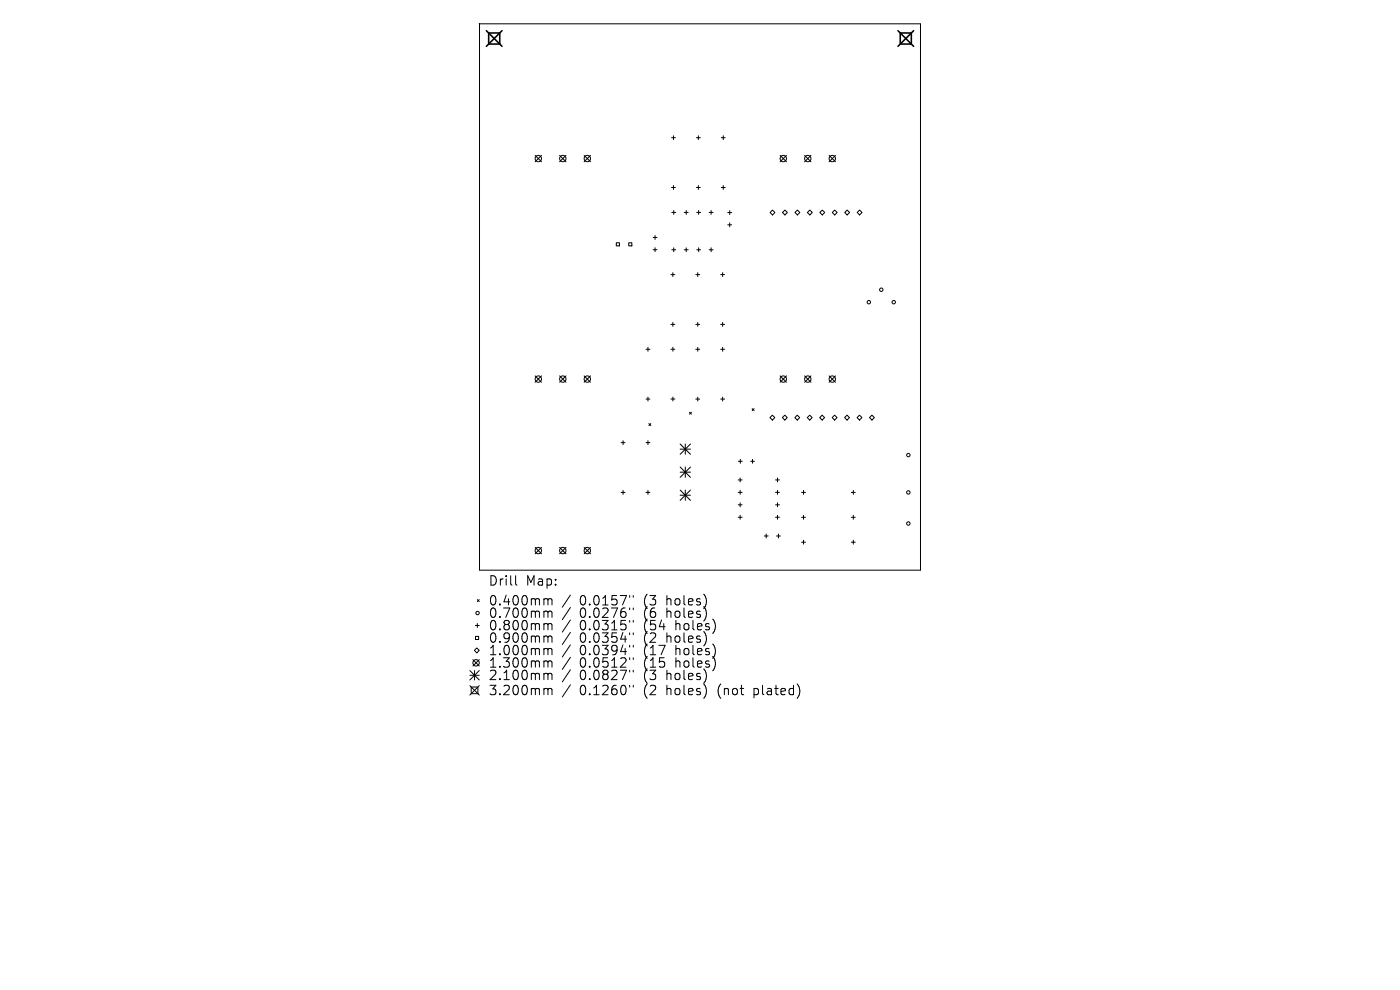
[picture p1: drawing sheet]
<svg xmlns="http://www.w3.org/2000/svg" width="297mm" height="210mm" viewBox="0 0 297 210" stroke-linecap="round" stroke-linejoin="round" font-family="sans-serif">
<defs><g id="words">
<g font-size="2.8">
<text x="103.7" y="124.5">Drill</text>
<text x="111.6" y="124.5">Map:</text>
<text x="103.7" y="128.7">0.400mm</text>
<text x="103.7" y="131.3">0.700mm</text>
<text x="122.9" y="128.7">0.0157&quot;</text>
<text x="122.9" y="131.3">0.0276&quot;</text>
<text x="136.5" y="128.7">(3</text>
<text x="136.5" y="131.3">(6</text>
<text x="141.4" y="128.7">holes)</text>
<text x="141.4" y="131.3">holes)</text>
<text x="103.7" y="133.9">0.800mm</text>
<text x="103.7" y="136.6">0.900mm</text>
<text x="122.9" y="133.9">0.0315&quot;</text>
<text x="122.9" y="136.6">0.0354&quot;</text>
<text x="136.5" y="133.9">(54</text>
<text x="136.5" y="136.6">(2</text>
<text x="141.4" y="136.6">holes)</text>
<text x="143.3" y="133.9">holes)</text>
<text x="103.7" y="139.2">1.000mm</text>
<text x="103.7" y="141.9">1.300mm</text>
<text x="122.9" y="139.2">0.0394&quot;</text>
<text x="122.9" y="141.9">0.0512&quot;</text>
<text x="136.5" y="139.2">(17</text>
<text x="136.5" y="141.9">(15</text>
<text x="143.3" y="139.2">holes)</text>
<text x="143.3" y="141.9">holes)</text>
<text x="103.7" y="144.5">2.100mm</text>
<text x="103.7" y="147.7">3.200mm</text>
<text x="122.9" y="144.5">0.0827&quot;</text>
<text x="122.9" y="147.7">0.1260&quot;</text>
<text x="136.5" y="144.5">(3</text>
<text x="136.5" y="147.7">(2</text>
<text x="141.4" y="144.5">holes)</text>
<text x="141.4" y="147.7">holes)</text>
<text x="152.4" y="147.7">(not</text>
<text x="160.1" y="147.7">plated)</text>
</g>
</g></defs>
<g fill="none" stroke="#000" stroke-width=".21">
<path d="M101.7 5.1h93.6v115.9h-93.6zM113.5 33l1.4 1.3M114.9 33l-1.4 1.3M118.7 33l1.4 1.3M120.1 33l-1.4 1.3M123.9 33l1.4 1.3M125.3 33l-1.4 1.3M142.5 29.2h.8M142.5 39.8h.8M142.9 28.8v.8M142.9 39.4v.8M147.7 29.2h.9"/>
<path d="M147.7 39.8h.9M148.2 28.8v.8M148.2 39.4v.8M153 29.2h.8M153 39.8h.8M153.4 28.8v.8M153.4 39.4v.8M165.5 33l1.3 1.3M166.8 33l-1.3 1.3M170.7 33l1.3 1.3M172 33l-1.3 1.3M175.9 33l1.3 1.3"/>
<path d="M177.2 33l-1.3 1.3M130.7 51.5h.7v.7h-.7zM133.4 51.5h.6v.7h-.6zM138.5 50.4h.9M138.5 53h.9M139 50v.8M139 52.6v.8M142.3 58.3h.9M142.5 53h.9M142.5 45.1h.9M142.7 57.8v.9M142.9 44.6v.9"/>
<path d="M142.9 52.6v.8M145.2 53h.8M145.2 45.1h.8M145.6 44.6v.9M145.6 52.6v.8M147.6 58.3h.8M147.8 53h.8M147.8 45.1h.8M148 57.8v.9M148.2 44.6v.9M148.2 52.6v.8M150.4 53h.9"/>
<path d="M150.4 45.1h.9M150.9 44.6v.9M150.9 52.6v.8M152.9 58.3h.8M153.3 57.8v.9M154.4 45.1h.8M154.4 47.7h.8M154.8 44.7v.8M154.8 47.3v.8M163.4 45.1l.5-.5 .5 .5-.5 .5zM166 45.1l.5-.5 .5 .5-.5 .5zM168.6 45.1l.6-.5 .5 .5-.5 .5z"/>
<path d="M171.3 45.1l.5-.5 .5 .5-.5 .5zM173.9 45.1l.5-.5 .6 .5-.6 .5zM176.6 45.1l.5-.5 .5 .5-.5 .5zM179.2 45.1l.5-.5 .5 .5-.5 .5zM181.8 45.1l.6-.5 .5 .5-.5 .5zM113.5 79.7l1.4 1.4M114.9 79.7l-1.4 1.4M118.7 79.7l1.4 1.4M120.1 79.7l-1.4 1.4M123.9 79.7l1.4 1.4M125.3 79.7l-1.4 1.4M137 74.1h.9"/>
<path d="M137.5 73.7v.8M142.3 68.8h.9M142.3 74.1h.9M142.7 68.4v.8M142.8 73.7v.8M147.6 74.1h.8M147.6 68.8h.8M148 68.4v.8M148 73.7v.8M152.9 74.1h.8M152.9 68.8h.8M153.3 68.4v.8"/>
<path d="M153.3 73.7v.8M165.5 79.7l1.3 1.4M166.8 79.7l-1.3 1.4M170.7 79.7l1.3 1.4M172 79.7l-1.3 1.4M175.9 79.7l1.3 1.4M177.2 79.7l-1.3 1.4M131.8 93.9h.8M132.2 93.5v.8M137 93.9h.9M137 84.7h.9M137.5 84.2v.9"/>
<path d="M137.5 93.5v.8M137.7 89.9l.4 .4M138.1 89.9l-.4 .4M142.3 84.6h.9M142.8 84.2v.9M146.3 87.4l.4 .5M146.7 87.4l-.4 .5M147.6 84.7h.8M148 84.2v.9M152.9 84.7h.8M153.3 84.2v.9M156.6 97.9h.9"/>
<path d="M157 97.4v.9M159.2 97.9h.9M159.6 86.7l.4 .4M159.6 97.4v.9M160 86.7l-.4 .4M163.3 88.6l.6-.5 .5 .5-.5 .5zM166 88.6l.5-.5 .5 .5-.5 .5zM168.6 88.6l.5-.5 .6 .5-.6 .5zM171.8 88.1l.5 .5-.5 .5-.5-.5zM174.4 88.1l.5 .5-.5 .5-.5-.5zM177.1 88.1l.5 .5-.5 .5-.6-.5zM179.2 88.6l.5-.5 .5 .5-.5 .5z"/>
<path d="M181.8 88.6l.5-.5 .6 .5-.6 .5zM184.5 88.6l.5-.5 .5 .5-.5 .5zM113.5 116.1l1.4 1.4M114.9 116.1l-1.4 1.4M118.7 116.1l1.4 1.4M120.1 116.1l-1.4 1.4M123.9 116.1l1.4 1.4M125.3 116.1l-1.4 1.4M131.8 104.5h.8M132.2 104v.9M137 104.5h.9M137.5 104v.9"/>
<path d="M156.6 101.8h.8M156.6 104.4h.8M156.6 107.1h.8M156.6 109.7h.8M157 101.4v.8M157 104v.9M157 106.7v.8M157 109.3v.8M162.1 113.7h.9M162.5 113.3v.8M164.5 101.8h.9M164.5 104.4h.9"/>
<path d="M164.5 107.1h.9M164.5 109.7h.9M164.7 113.7h.9M164.9 101.4v.8M164.9 104v.9M164.9 106.7v.8M164.9 109.3v.8M165.1 113.3v.8M170 104.5h.9M170 109.7h.9M170 115h.9M170.5 104v.9"/>
<path d="M170.5 109.3v.9M170.5 114.6v.8M180.6 104.5h.8M180.6 109.7h.8M180.6 115h.8M181 104v.9M181 109.3v.9M181 114.6v.8M100.3 139.9l1.4 1.4M100.8 132.7h.9M100.9 135h.6v.7h-.6zM101.2 137.4l.5 .6-.5 .5-.6-.5z"/>
<path d="M101.3 127.2l.4 .4M101.3 132.3v.8M101.7 127.2l-.4 .4M101.7 139.9l-1.4 1.4M109.4 122.1v1.7l.3 .3M116 127l.2 .3M116 129.6l.2 .3M116 132.3l.2 .3M116 134.9l.2 .3M116 137.6l.2 .2M116.2 127.3v1M116.2 129.9v1.1"/>
<path d="M116.2 132.6v1M116.2 135.2v1M116.2 137.8v1.1M116.2 127.3l.3-.3 .5 .1 .1 1.2M116.2 129.9l.3-.3 .5 .1 .1 1.3M116.2 132.6l.3-.3 .5 .1 .1 1.2M116.2 135.2l.3-.3 .5 .1 .1 1.2M116.2 137.8l.3-.2 .5 .1 .1 1.2M121 126.2l-1.7 2.6M121 128.9l-1.7 2.5M121 131.5l-1.7 2.6M121 134.2l-1.7 2.5"/>
<path d="M121 136.8l-1.7 2.6M121 139.4l-1.7 2.6M133.6 126.3v.4M133.6 129v.4M133.6 131.6v.4M133.6 134.2v.4M133.6 136.9v.4M133.6 139.5v.4M134.3 126.3v.4M134.3 129v.4M134.3 131.6v.4M134.3 134.2v.4"/>
<path d="M134.3 136.9v.4M134.3 139.5v.4M149.8 126.9v1.3M149.8 129.5v1.4M149.9 135.3l-.1 .9M151.7 132.2v1.3M151.7 137.5v1.3M99.7 142.2l2 2M99.7 143.2h2M99.7 145.4l2 2M100 145.7h1.4v1.5h-1.4zM100.7 142.2v2"/>
<path d="M101.7 142.2l-2 2M101.7 145.4l-2 2M116 140.2l.2 .3M116 142.8l.2 .3M116 146l.2 .3M116.2 140.5v1M116.2 143.1v1.1M116.2 146.3v1.1M116.2 140.5l.3-.3 .5 .1 .1 1.2M116.2 143.1l.3-.3 .5 .1 .1 1.3M116.2 146.3l.3-.3 .5 .1 .1 1.3M121 142.1l-1.7 2.5"/>
<path d="M121 145.3l-1.7 2.5M133.6 142.2v.4M133.6 145.4v.4M134.3 142.2v.4M134.3 145.4v.4M149.8 145.9v1.4M149.9 143.2l-.1 .9M151.7 140.1v1.3M169.2 145.2a2.35 2.35 0 0 1 0 2.8"/>
<circle cx="114.2" cy="33.6" r=".68"/>
<circle cx="119.4" cy="33.6" r=".68"/>
<circle cx="124.6" cy="33.6" r=".68"/>
<circle cx="166.2" cy="33.6" r=".68"/>
<circle cx="171.4" cy="33.6" r=".68"/>
<circle cx="176.6" cy="33.6" r=".68"/>
<circle cx="184.3" cy="64.1" r=".36"/>
<circle cx="187" cy="61.5" r=".36"/>
<circle cx="189.6" cy="64.1" r=".36"/>
<circle cx="114.2" cy="80.4" r=".68"/>
<circle cx="119.4" cy="80.4" r=".68"/>
<circle cx="124.6" cy="80.4" r=".68"/>
<circle cx="166.2" cy="80.4" r=".68"/>
<circle cx="171.4" cy="80.4" r=".68"/>
<circle cx="176.6" cy="80.4" r=".68"/>
<circle cx="192.7" cy="96.5" r=".36"/>
<circle cx="114.2" cy="116.8" r=".68"/>
<circle cx="119.4" cy="116.8" r=".68"/>
<circle cx="124.6" cy="116.8" r=".68"/>
<circle cx="192.7" cy="111.1" r=".36"/>
<circle cx="192.7" cy="104.5" r=".36"/>
<circle cx="101.3" cy="130" r=".36"/>
<circle cx="101" cy="140.6" r=".68"/>
</g>
<circle cx="101.7" cy="5.1" r=".05" fill="#000" stroke="#000" stroke-width=".21"/>
<path d="M144.3 94.2l2.2 2.2M144.3 95.3h2.2M144.3 99.1l2.2 2.2M145.4 94.2v2.2M145.4 99.1v2.2M146.5 94.2l-2.2 2.2M146.5 99.1l-2.2 2.2M144.3 100.2h2.2M144.3 104l2.2 2.1M144.3 105h2.2M145.4 104v2.1M146.5 104l-2.2 2.1" fill="none" stroke="#000" stroke-width=".22"/>
<path d="M103.2 6.5l3.3 3.3M103.7 7h2.3v2.3h-2.3zM106.5 6.5l-3.3 3.3M190.5 6.5l3.3 3.3M191 7h2.3v2.3h-2.3zM193.8 6.5l-3.3 3.3" fill="none" stroke="#000" stroke-width=".33"/>
<use href="#words"/>
</svg>
